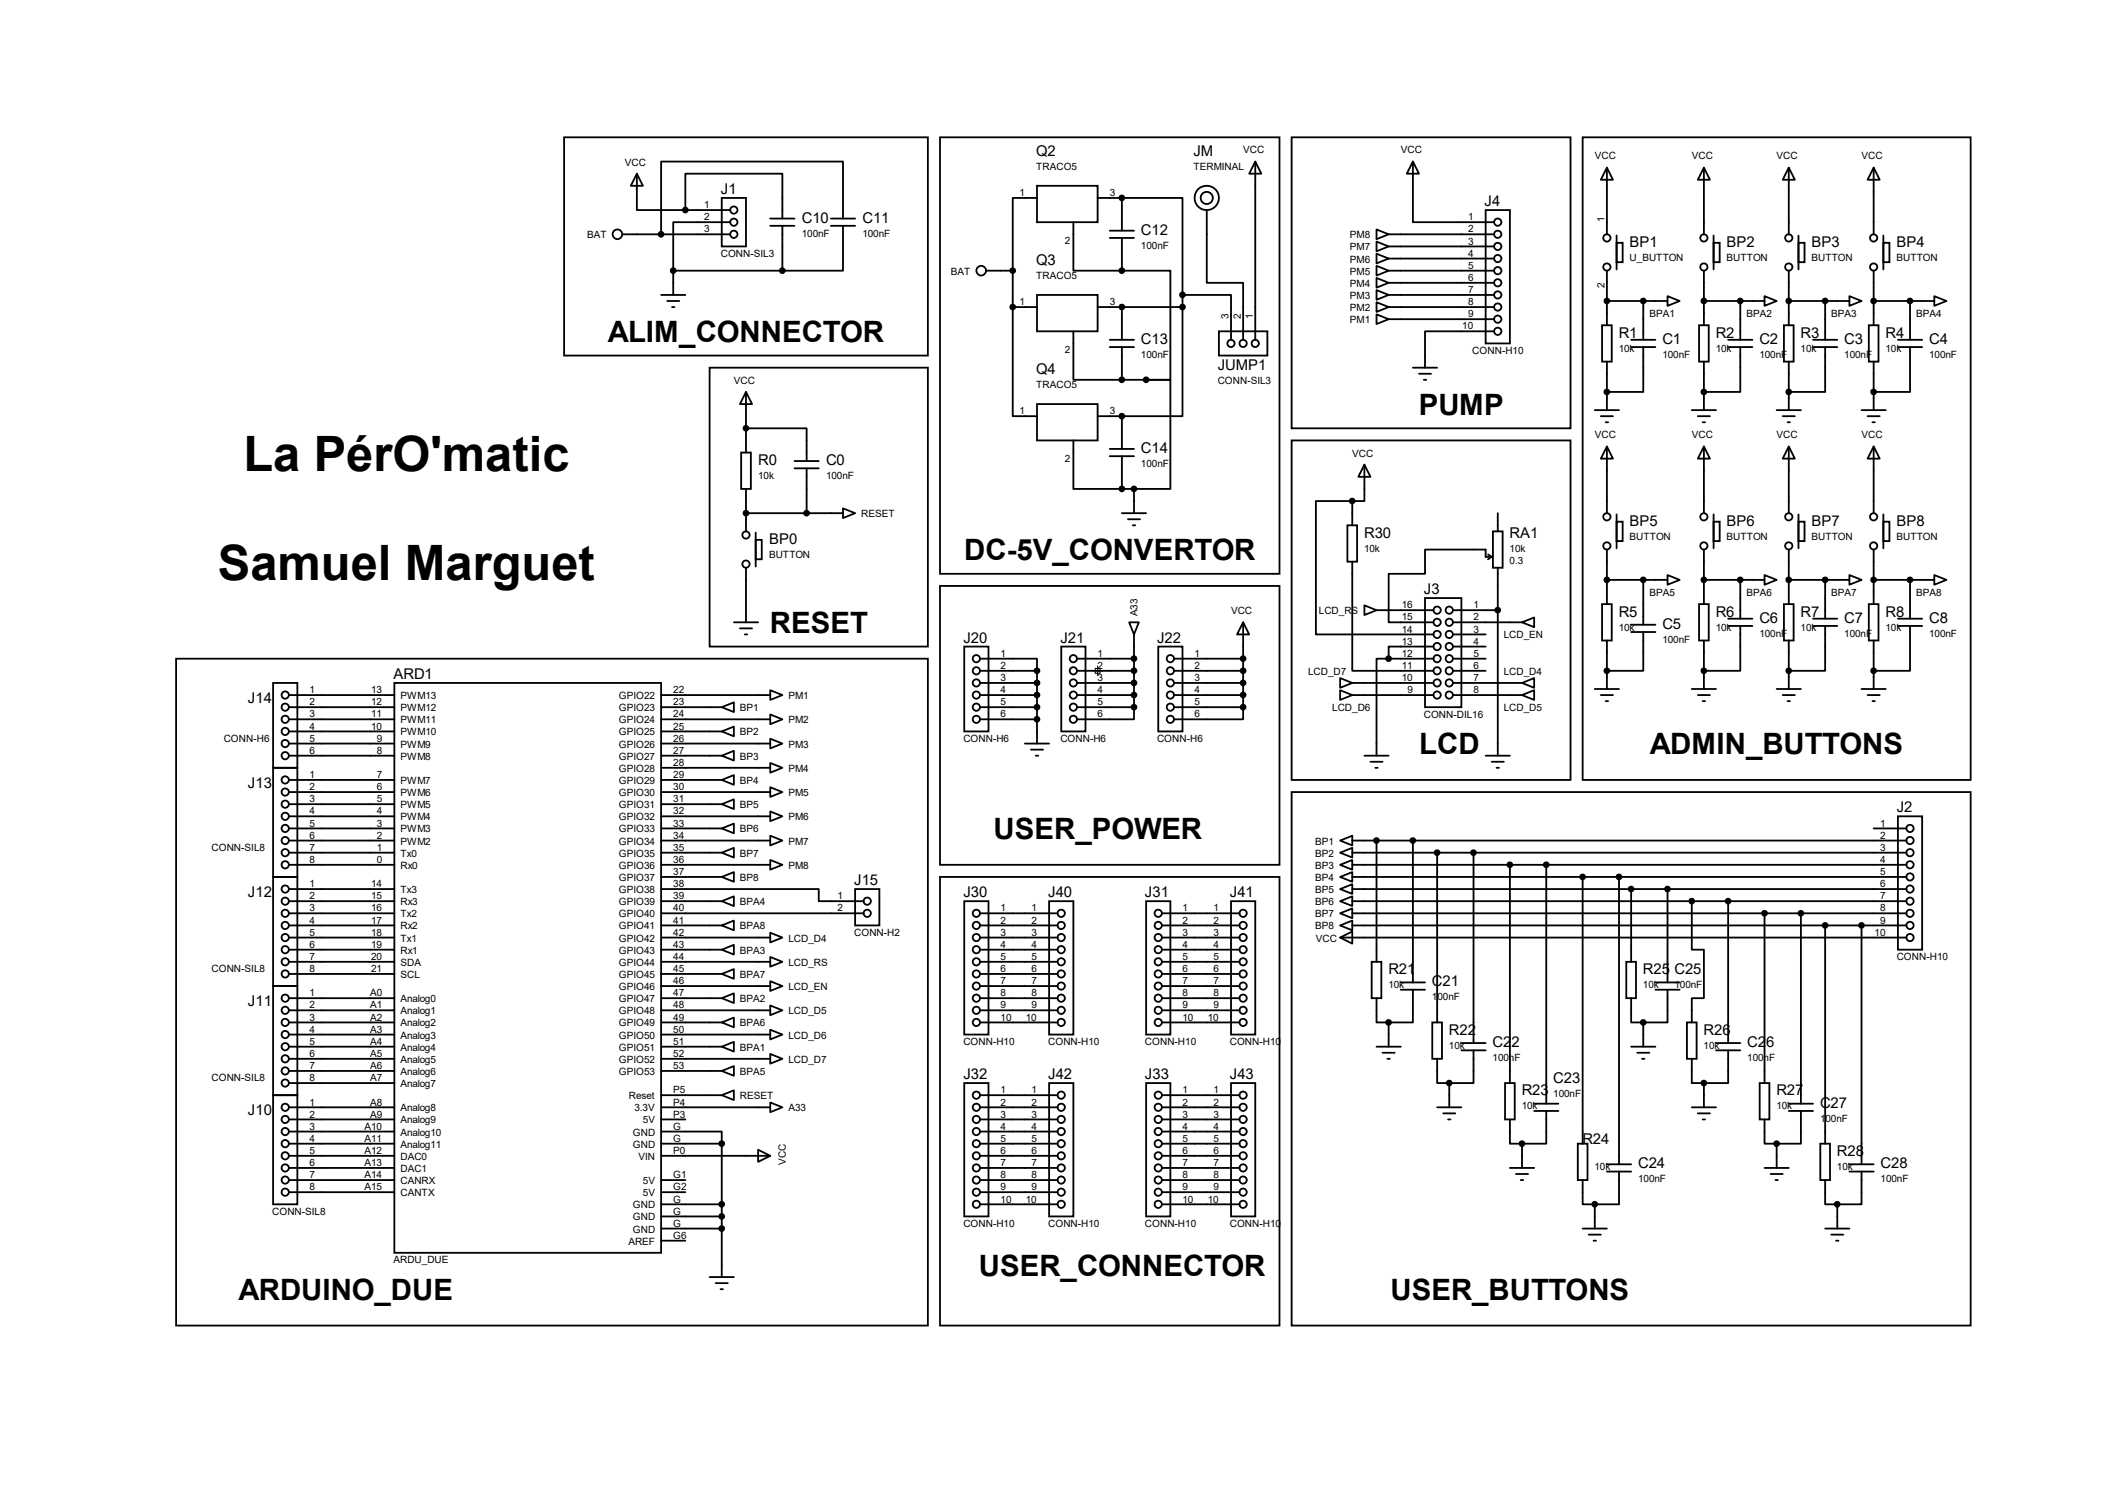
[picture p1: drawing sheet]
<svg xmlns="http://www.w3.org/2000/svg" width="297mm" height="210mm" viewBox="0 0 297 210" stroke-linecap="round" stroke-linejoin="round" font-family="sans-serif">
<defs><g id="words">
<g font-size="6.8">
<text x="34" y="65.7">La PérO'matic</text>
<text x="30.4" y="81">Samuel Marguet</text>
</g>
<g font-size="4.1">
<text x="84.9" y="47.8">ALIM_CONNECTOR</text>
<text x="198.2" y="58">PUMP</text>
<text x="134.7" y="78.3">DC-5V_CONVERTOR</text>
<text x="107.5" y="88.4">RESET</text>
<text x="198.2" y="105.4">LCD</text>
<text x="230.4" y="105.4">ADMIN_BUTTONS</text>
<text x="138.8" y="117.2">USER_POWER</text>
<text x="136.7" y="178.2">USER_CONNECTOR</text>
<text x="33.3" y="181.6">ARDUINO_DUE</text>
<text x="194.2" y="181.6">USER_BUTTONS</text>
</g>
<g font-size="2.1">
<text x="144.7" y="21.8">Q2</text>
<text x="166.7" y="21.8">JM</text>
<text x="100.7" y="27.1">J1</text>
<text x="207.3" y="28.8">J4</text>
<text x="112" y="31.1">C10</text>
<text x="120.4" y="31.1">C11</text>
<text x="159.3" y="32.8">C12</text>
<text x="227.6" y="34.5">BP1</text>
<text x="241.1" y="34.5">BP2</text>
<text x="253" y="34.5">BP3</text>
<text x="264.8" y="34.5">BP4</text>
<text x="144.7" y="37">Q3</text>
<text x="226.1" y="47.2">R1</text>
<text x="239.6" y="47.2">R2</text>
<text x="251.5" y="47.2">R3</text>
<text x="263.3" y="47.2">R4</text>
<text x="144.7" y="52.3">Q4</text>
<text x="159.3" y="48">C13</text>
<text x="170" y="51.7">JUMP1</text>
<text x="232.2" y="48">C1</text>
<text x="245.7" y="48">C2</text>
<text x="257.6" y="48">C3</text>
<text x="269.4" y="48">C4</text>
<text x="105.9" y="65">R0</text>
<text x="115.4" y="65">C0</text>
<text x="159.3" y="63.3">C14</text>
<text x="107.4" y="76">BP0</text>
<text x="190.5" y="75.1">R30</text>
<text x="210.8" y="75.1">RA1</text>
<text x="227.6" y="73.4">BP5</text>
<text x="241.1" y="73.4">BP6</text>
<text x="253" y="73.4">BP7</text>
<text x="264.8" y="73.4">BP8</text>
<text x="198.8" y="83">J3</text>
<text x="134.5" y="89.7">J20</text>
<text x="148.1" y="89.7">J21</text>
<text x="161.6" y="89.7">J22</text>
<text x="226.1" y="86.1">R5</text>
<text x="232.2" y="87.8">C5</text>
<text x="239.6" y="86.1">R6</text>
<text x="245.7" y="87">C6</text>
<text x="251.5" y="86.1">R7</text>
<text x="257.6" y="87">C7</text>
<text x="263.3" y="86.1">R8</text>
<text x="269.4" y="87">C8</text>
<text x="54.9" y="94.8">ARD1</text>
<text x="34.6" y="98.2">J14</text>
<text x="34.6" y="110">J13</text>
<text x="264.9" y="113.4">J2</text>
<text x="34.6" y="125.3">J12</text>
<text x="119.3" y="123.6">J15</text>
<text x="134.5" y="125.3">J30</text>
<text x="146.4" y="125.3">J40</text>
<text x="159.9" y="125.3">J31</text>
<text x="171.7" y="125.3">J41</text>
<text x="193.9" y="136.1">R21</text>
<text x="200" y="137.8">C21</text>
<text x="229.4" y="136.1">R25 C25</text>
<text x="34.6" y="140.5">J11</text>
<text x="202.4" y="144.5">R22</text>
<text x="208.4" y="146.2">C22</text>
<text x="237.9" y="144.5">R26</text>
<text x="244" y="146.2">C26</text>
<text x="34.6" y="155.7">J10</text>
<text x="134.5" y="150.7">J32</text>
<text x="146.4" y="150.7">J42</text>
<text x="159.9" y="150.7">J33</text>
<text x="171.7" y="150.7">J43</text>
<text x="212.5" y="153">R23</text>
<text x="216.9" y="151.3">C23</text>
<text x="248.1" y="153">R27</text>
<text x="254.2" y="154.7">C27</text>
<text x="221" y="159.8">R24</text>
<text x="256.5" y="161.5">R28</text>
<text x="228.8" y="163.2">C24</text>
<text x="262.6" y="163.2">C28</text>
</g>
<g font-size="1.4">
<text x="87.2" y="23.1">VCC</text>
<text x="144.7" y="23.7">TRACO5</text>
<text x="166.7" y="23.7">TERMINAL</text>
<text x="173.6" y="21.4">VCC</text>
<text x="195.6" y="21.4">VCC</text>
<text x="222.7" y="22.3">VCC</text>
<text x="236.3" y="22.3">VCC</text>
<text x="248.1" y="22.3">VCC</text>
<text x="260" y="22.3">VCC</text>
<text x="98.3" y="29.1">1</text>
<text x="142.4" y="27.4">1</text>
<text x="155" y="27.4">3</text>
<text x="82" y="33.3">BAT</text>
<text x="98.3" y="30.8">2</text>
<text x="98.3" y="32.5">3</text>
<text x="100.7" y="35.9">CONN-SIL3</text>
<text x="112" y="33.1">100nF</text>
<text x="120.4" y="33.1">100nF</text>
<text x="148.7" y="34">2</text>
<text x="159.3" y="34.8">100nF</text>
<text x="188.5" y="33.3">PM8</text>
<text x="188.5" y="35">PM7</text>
<text x="205" y="30.8">1</text>
<text x="205" y="32.5">2</text>
<text x="205" y="34.2">3</text>
<text x="205" y="35.9">4</text>
<text x="224.1" y="31" transform="rotate(-90 224.1 31)">1</text>
<text x="132.8" y="38.4">BAT</text>
<text x="144.7" y="39">TRACO5</text>
<text x="188.5" y="36.7">PM6</text>
<text x="188.5" y="38.4">PM5</text>
<text x="188.5" y="40">PM4</text>
<text x="188.5" y="41.7">PM3</text>
<text x="205" y="37.5">5</text>
<text x="205" y="39.2">6</text>
<text x="205" y="40.9">7</text>
<text x="224.1" y="40.3" transform="rotate(-90 224.1 40.3)">2</text>
<text x="227.6" y="36.4">U_BUTTON</text>
<text x="241.1" y="36.4">BUTTON</text>
<text x="253" y="36.4">BUTTON</text>
<text x="264.8" y="36.4">BUTTON</text>
<text x="142.4" y="42.6">1</text>
<text x="155" y="42.6">3</text>
<text x="171.6" y="44.6" transform="rotate(-90 171.6 44.6)">3</text>
<text x="173.3" y="44.6" transform="rotate(-90 173.3 44.6)">2</text>
<text x="175" y="44.6" transform="rotate(-90 175 44.6)">1</text>
<text x="188.5" y="43.4">PM2</text>
<text x="188.5" y="45.1">PM1</text>
<text x="204.2" y="46">10</text>
<text x="205" y="42.6">8</text>
<text x="205" y="44.3">9</text>
<text x="230.3" y="44.3">BPA1</text>
<text x="243.9" y="44.3">BPA2</text>
<text x="255.7" y="44.3">BPA3</text>
<text x="267.6" y="44.3">BPA4</text>
<text x="102.5" y="53.6">VCC</text>
<text x="148.7" y="49.3">2</text>
<text x="159.3" y="50">100nF</text>
<text x="170" y="53.7">CONN-SIL3</text>
<text x="205.6" y="49.4">CONN-H10</text>
<text x="226.1" y="49.1">10k</text>
<text x="232.2" y="50">100nF</text>
<text x="239.6" y="49.1">10k</text>
<text x="245.7" y="50">100nF</text>
<text x="251.5" y="49.1">10k</text>
<text x="257.6" y="50">100nF</text>
<text x="263.3" y="49.1">10k</text>
<text x="269.4" y="50">100nF</text>
<text x="142.4" y="57.9">1</text>
<text x="144.7" y="54.2">TRACO5</text>
<text x="155" y="57.9">3</text>
<text x="148.7" y="64.5">2</text>
<text x="159.3" y="65.2">100nF</text>
<text x="188.8" y="63.8">VCC</text>
<text x="222.7" y="61.2">VCC</text>
<text x="236.3" y="61.2">VCC</text>
<text x="248.1" y="61.2">VCC</text>
<text x="260" y="61.2">VCC</text>
<text x="105.9" y="66.9">10k</text>
<text x="115.4" y="66.9">100nF</text>
<text x="107.4" y="77.9">BUTTON</text>
<text x="120.3" y="72.2">RESET</text>
<text x="190.5" y="77.1">10k</text>
<text x="210.8" y="77.1">10k</text>
<text x="227.6" y="75.4">BUTTON</text>
<text x="241.1" y="75.4">BUTTON</text>
<text x="253" y="75.4">BUTTON</text>
<text x="264.8" y="75.4">BUTTON</text>
<text x="210.8" y="78.8">0.3</text>
<text x="230.3" y="83.2">BPA5</text>
<text x="243.9" y="83.2">BPA6</text>
<text x="255.7" y="83.2">BPA7</text>
<text x="267.6" y="83.2">BPA8</text>
<text x="158.8" y="86.1" transform="rotate(-90 158.8 86.1)">A33</text>
<text x="171.9" y="85.8">VCC</text>
<text x="184.2" y="85.8">LCD_RS</text>
<text x="195.7" y="85">16</text>
<text x="195.7" y="86.7">15</text>
<text x="195.7" y="88.3">14</text>
<text x="205.8" y="85">1</text>
<text x="205.8" y="86.7">2</text>
<text x="205.8" y="88.3">3</text>
<text x="210" y="89.2">LCD_EN</text>
<text x="226.1" y="88.1">10k</text>
<text x="232.2" y="89.8">100nF</text>
<text x="239.6" y="88.1">10k</text>
<text x="245.7" y="88.9">100nF</text>
<text x="251.5" y="88.1">10k</text>
<text x="257.6" y="88.9">100nF</text>
<text x="263.3" y="88.1">10k</text>
<text x="269.4" y="88.9">100nF</text>
<text x="139.7" y="91.7">1</text>
<text x="139.7" y="93.4">2</text>
<text x="139.7" y="95.1">3</text>
<text x="153.3" y="91.7">1</text>
<text x="153.3" y="93.4">2</text>
<text x="153.3" y="95.1">3</text>
<text x="166.8" y="91.7">1</text>
<text x="166.8" y="93.4">2</text>
<text x="166.8" y="95.1">3</text>
<text x="182.7" y="94.2">LCD_D7</text>
<text x="195.7" y="90">13</text>
<text x="195.7" y="91.7">12</text>
<text x="195.7" y="93.4">11</text>
<text x="195.7" y="95.1">10</text>
<text x="205.8" y="90">4</text>
<text x="205.8" y="91.7">5</text>
<text x="205.8" y="93.4">6</text>
<text x="205.8" y="95.1">7</text>
<text x="210" y="94.2">LCD_D4</text>
<text x="43.2" y="96.8">1</text>
<text x="43.2" y="98.5">2</text>
<text x="43.2" y="100.2">3</text>
<text x="43.2" y="101.9">4</text>
<text x="51.8" y="101.9">10</text>
<text x="51.8" y="100.2">11</text>
<text x="51.8" y="98.5">12</text>
<text x="51.8" y="96.8">13</text>
<text x="55.9" y="101">PWM11</text>
<text x="55.9" y="99.3">PWM12</text>
<text x="55.9" y="97.6">PWM13</text>
<text x="86.4" y="97.6">GPIO22</text>
<text x="86.4" y="99.3">GPIO23</text>
<text x="86.4" y="101">GPIO24</text>
<text x="94" y="96.8">22</text>
<text x="94" y="98.5">23</text>
<text x="94" y="100.2">24</text>
<text x="94" y="101.9">25</text>
<text x="103.3" y="99.3">BP1</text>
<text x="110.1" y="97.6">PM1</text>
<text x="110.1" y="101">PM2</text>
<text x="139.7" y="96.8">4</text>
<text x="139.7" y="98.5">5</text>
<text x="139.7" y="100.2">6</text>
<text x="153.3" y="96.8">4</text>
<text x="153.3" y="98.5">5</text>
<text x="153.3" y="100.2">6</text>
<text x="166.8" y="96.8">4</text>
<text x="166.8" y="98.5">5</text>
<text x="166.8" y="100.2">6</text>
<text x="186.1" y="99.3">LCD_D6</text>
<text x="196.6" y="96.8">9</text>
<text x="198.8" y="100.2">CONN-DIL16</text>
<text x="205.8" y="96.8">8</text>
<text x="210" y="99.3">LCD_D5</text>
<text x="31.2" y="103.6">CONN-H6</text>
<text x="43.2" y="103.6">5</text>
<text x="43.2" y="105.3">6</text>
<text x="52.6" y="105.3">8</text>
<text x="52.6" y="103.6">9</text>
<text x="55.9" y="106.1">PWM8</text>
<text x="55.9" y="104.4">PWM9</text>
<text x="55.9" y="102.7">PWM10</text>
<text x="86.4" y="102.7">GPIO25</text>
<text x="86.4" y="104.4">GPIO26</text>
<text x="86.4" y="106.1">GPIO27</text>
<text x="86.4" y="107.8">GPIO28</text>
<text x="94" y="103.6">26</text>
<text x="94" y="105.3">27</text>
<text x="94" y="107">28</text>
<text x="103.3" y="102.7">BP2</text>
<text x="103.3" y="106.1">BP3</text>
<text x="110.1" y="104.4">PM3</text>
<text x="110.1" y="107.8">PM4</text>
<text x="134.5" y="103.6">CONN-H6</text>
<text x="148.1" y="103.6">CONN-H6</text>
<text x="161.6" y="103.6">CONN-H6</text>
<text x="43.2" y="108.7">1</text>
<text x="43.2" y="110.4">2</text>
<text x="43.2" y="112.1">3</text>
<text x="43.2" y="113.7">4</text>
<text x="52.6" y="113.7">4</text>
<text x="52.6" y="112.1">5</text>
<text x="52.6" y="110.4">6</text>
<text x="52.6" y="108.7">7</text>
<text x="55.9" y="112.9">PWM5</text>
<text x="55.9" y="111.2">PWM6</text>
<text x="55.9" y="109.5">PWM7</text>
<text x="86.4" y="109.5">GPIO29</text>
<text x="86.4" y="111.2">GPIO30</text>
<text x="86.4" y="112.9">GPIO31</text>
<text x="94" y="108.7">29</text>
<text x="94" y="110.4">30</text>
<text x="94" y="112.1">31</text>
<text x="94" y="113.7">32</text>
<text x="103.3" y="109.5">BP4</text>
<text x="103.3" y="112.9">BP5</text>
<text x="110.1" y="111.2">PM5</text>
<text x="29.5" y="118.8">CONN-SIL8</text>
<text x="43.2" y="115.4">5</text>
<text x="43.2" y="117.1">6</text>
<text x="43.2" y="118.8">7</text>
<text x="52.6" y="118.8">1</text>
<text x="52.6" y="117.1">2</text>
<text x="52.6" y="115.4">3</text>
<text x="55.9" y="119.6">Tx0</text>
<text x="55.9" y="117.9">PWM2</text>
<text x="55.9" y="116.2">PWM3</text>
<text x="55.9" y="114.6">PWM4</text>
<text x="86.4" y="114.6">GPIO32</text>
<text x="86.4" y="116.2">GPIO33</text>
<text x="86.4" y="117.9">GPIO34</text>
<text x="86.4" y="119.6">GPIO35</text>
<text x="94" y="115.4">33</text>
<text x="94" y="117.1">34</text>
<text x="94" y="118.8">35</text>
<text x="103.3" y="116.2">BP6</text>
<text x="103.3" y="119.6">BP7</text>
<text x="110.1" y="114.6">PM6</text>
<text x="110.1" y="117.9">PM7</text>
<text x="183.7" y="117.9">BP1</text>
<text x="183.7" y="119.6">BP2</text>
<text x="262.6" y="115.4">1</text>
<text x="262.6" y="117.1">2</text>
<text x="262.6" y="118.8">3</text>
<text x="43.2" y="120.5">8</text>
<text x="43.2" y="123.9">1</text>
<text x="43.2" y="125.6">2</text>
<text x="51.8" y="125.6">15</text>
<text x="51.8" y="123.9">14</text>
<text x="52.6" y="120.5">0</text>
<text x="55.9" y="121.3">Rx0</text>
<text x="55.9" y="124.7">Tx3</text>
<text x="86.4" y="124.7">GPIO38</text>
<text x="86.4" y="121.3">GPIO36</text>
<text x="86.4" y="123">GPIO37</text>
<text x="94" y="123.9">38</text>
<text x="94" y="120.5">36</text>
<text x="94" y="125.6">39</text>
<text x="94" y="122.2">37</text>
<text x="103.3" y="123">BP8</text>
<text x="110.1" y="121.3">PM8</text>
<text x="117" y="125.6">1</text>
<text x="183.7" y="121.3">BP3</text>
<text x="183.7" y="123">BP4</text>
<text x="183.7" y="124.7">BP5</text>
<text x="262.6" y="120.5">4</text>
<text x="262.6" y="122.2">5</text>
<text x="262.6" y="123.9">6</text>
<text x="262.6" y="125.6">7</text>
<text x="43.2" y="127.3">3</text>
<text x="43.2" y="129">4</text>
<text x="43.2" y="130.7">5</text>
<text x="51.8" y="130.7">18</text>
<text x="51.8" y="129">17</text>
<text x="51.8" y="127.3">16</text>
<text x="55.9" y="131.5">Tx1</text>
<text x="55.9" y="129.8">Rx2</text>
<text x="55.9" y="128.1">Tx2</text>
<text x="55.9" y="126.4">Rx3</text>
<text x="86.4" y="126.4">GPIO39</text>
<text x="86.4" y="128.1">GPIO40</text>
<text x="86.4" y="129.8">GPIO41</text>
<text x="86.4" y="131.5">GPIO42</text>
<text x="94" y="127.3">40</text>
<text x="94" y="129">41</text>
<text x="94" y="130.7">42</text>
<text x="103.3" y="126.4">BPA4</text>
<text x="103.3" y="129.8">BPA8</text>
<text x="110.1" y="131.5">LCD_D4</text>
<text x="117" y="127.3">2</text>
<text x="119.3" y="130.7">CONN-H2</text>
<text x="139.7" y="127.3">1</text>
<text x="139.7" y="129">2</text>
<text x="139.7" y="130.7">3</text>
<text x="144.1" y="127.3">1</text>
<text x="144.1" y="129">2</text>
<text x="144.1" y="130.7">3</text>
<text x="165.1" y="127.3">1</text>
<text x="165.1" y="129">2</text>
<text x="165.1" y="130.7">3</text>
<text x="169.5" y="127.3">1</text>
<text x="169.5" y="129">2</text>
<text x="169.5" y="130.7">3</text>
<text x="183.7" y="126.4">BP6</text>
<text x="183.7" y="128.1">BP7</text>
<text x="183.7" y="129.8">BP8</text>
<text x="183.8" y="131.5">VCC</text>
<text x="261.8" y="130.7">10</text>
<text x="262.6" y="127.3">8</text>
<text x="262.6" y="129">9</text>
<text x="29.5" y="135.8">CONN-SIL8</text>
<text x="43.2" y="132.4">6</text>
<text x="43.2" y="134.1">7</text>
<text x="43.2" y="135.8">8</text>
<text x="51.8" y="132.4">19</text>
<text x="51.8" y="134.1">20</text>
<text x="51.8" y="135.8">21</text>
<text x="55.9" y="133.2">Rx1</text>
<text x="55.9" y="134.9">SDA</text>
<text x="55.9" y="136.6">SCL</text>
<text x="86.4" y="133.2">GPIO43</text>
<text x="86.4" y="134.9">GPIO44</text>
<text x="86.4" y="136.6">GPIO45</text>
<text x="94" y="132.4">43</text>
<text x="94" y="134.1">44</text>
<text x="94" y="135.8">45</text>
<text x="94" y="137.5">46</text>
<text x="103.3" y="133.2">BPA3</text>
<text x="103.3" y="136.6">BPA7</text>
<text x="110.1" y="134.9">LCD_RS</text>
<text x="139.7" y="132.4">4</text>
<text x="139.7" y="134.1">5</text>
<text x="139.7" y="135.8">6</text>
<text x="139.7" y="137.5">7</text>
<text x="144.1" y="132.4">4</text>
<text x="144.1" y="134.1">5</text>
<text x="144.1" y="135.8">6</text>
<text x="144.1" y="137.5">7</text>
<text x="165.1" y="132.4">4</text>
<text x="165.1" y="134.1">5</text>
<text x="165.1" y="135.8">6</text>
<text x="165.1" y="137.5">7</text>
<text x="169.5" y="132.4">4</text>
<text x="169.5" y="134.1">5</text>
<text x="169.5" y="135.8">6</text>
<text x="169.5" y="137.5">7</text>
<text x="264.9" y="134.1">CONN-H10</text>
<text x="43.2" y="139.1">1</text>
<text x="43.2" y="140.8">2</text>
<text x="43.2" y="142.5">3</text>
<text x="51.7" y="139.1">A0</text>
<text x="51.7" y="140.8">A1</text>
<text x="51.7" y="142.5">A2</text>
<text x="55.9" y="140">Analog0</text>
<text x="55.9" y="141.6">Analog1</text>
<text x="55.9" y="143.3">Analog2</text>
<text x="86.4" y="138.3">GPIO46</text>
<text x="86.4" y="140">GPIO47</text>
<text x="86.4" y="141.6">GPIO48</text>
<text x="86.4" y="143.3">GPIO49</text>
<text x="94" y="139.1">47</text>
<text x="94" y="140.8">48</text>
<text x="94" y="142.5">49</text>
<text x="103.3" y="140">BPA2</text>
<text x="103.3" y="143.3">BPA6</text>
<text x="110.1" y="141.6">LCD_D5</text>
<text x="110.1" y="138.3">LCD_EN</text>
<text x="139.7" y="139.1">8</text>
<text x="139.7" y="140.8">9</text>
<text x="139.7" y="142.5">10</text>
<text x="143.3" y="142.5">10</text>
<text x="144.1" y="139.1">8</text>
<text x="144.1" y="140.8">9</text>
<text x="165.1" y="139.1">8</text>
<text x="165.1" y="140.8">9</text>
<text x="165.1" y="142.5">10</text>
<text x="168.7" y="142.5">10</text>
<text x="169.5" y="139.1">8</text>
<text x="169.5" y="140.8">9</text>
<text x="193.9" y="138">10k</text>
<text x="200" y="139.7">100nF</text>
<text x="229.4" y="138">10k</text>
<text x="233.8" y="138">100nF</text>
<text x="43.2" y="144.2">4</text>
<text x="43.2" y="145.9">5</text>
<text x="43.2" y="147.6">6</text>
<text x="43.2" y="149.3">7</text>
<text x="51.7" y="144.2">A3</text>
<text x="51.7" y="145.9">A4</text>
<text x="51.7" y="147.6">A5</text>
<text x="51.7" y="149.3">A6</text>
<text x="55.9" y="145">Analog3</text>
<text x="55.9" y="146.7">Analog4</text>
<text x="55.9" y="148.4">Analog5</text>
<text x="86.4" y="145">GPIO50</text>
<text x="86.4" y="146.7">GPIO51</text>
<text x="86.4" y="148.4">GPIO52</text>
<text x="94" y="144.2">50</text>
<text x="94" y="145.9">51</text>
<text x="94" y="149.3">53</text>
<text x="94" y="147.6">52</text>
<text x="103.3" y="146.7">BPA1</text>
<text x="110.1" y="148.4">LCD_D7</text>
<text x="110.1" y="145">LCD_D6</text>
<text x="134.5" y="145.9">CONN-H10</text>
<text x="146.4" y="145.9">CONN-H10</text>
<text x="159.9" y="145.9">CONN-H10</text>
<text x="171.7" y="145.9">CONN-H10</text>
<text x="202.4" y="146.5">10k</text>
<text x="208.4" y="148.2">100nF</text>
<text x="237.9" y="146.5">10k</text>
<text x="244" y="148.2">100nF</text>
<text x="29.5" y="151">CONN-SIL8</text>
<text x="43.2" y="151">8</text>
<text x="43.2" y="154.4">1</text>
<text x="51.7" y="151">A7</text>
<text x="51.7" y="154.4">A8</text>
<text x="55.9" y="150.1">Analog6</text>
<text x="55.9" y="151.8">Analog7</text>
<text x="55.9" y="155.2">Analog8</text>
<text x="86.4" y="150.1">GPIO53</text>
<text x="87.8" y="153.5">Reset</text>
<text x="88.6" y="155.2">3.3V</text>
<text x="94" y="152.7">P5</text>
<text x="94" y="154.4">P4</text>
<text x="103.3" y="150.1">BPA5</text>
<text x="103.3" y="153.5">RESET</text>
<text x="110.1" y="155.2">A33</text>
<text x="139.7" y="152.7">1</text>
<text x="139.7" y="154.4">2</text>
<text x="144.1" y="152.7">1</text>
<text x="144.1" y="154.4">2</text>
<text x="165.1" y="152.7">1</text>
<text x="165.1" y="154.4">2</text>
<text x="169.5" y="152.7">1</text>
<text x="169.5" y="154.4">2</text>
<text x="212.5" y="154.9">10k</text>
<text x="216.9" y="153.2">100nF</text>
<text x="248.1" y="154.9">10k</text>
<text x="43.2" y="156.1">2</text>
<text x="43.2" y="157.8">3</text>
<text x="43.2" y="159.5">4</text>
<text x="43.2" y="161.2">5</text>
<text x="50.9" y="157.8">A10</text>
<text x="50.9" y="159.5">A11</text>
<text x="50.9" y="161.2">A12</text>
<text x="51.7" y="156.1">A9</text>
<text x="55.9" y="156.9">Analog9</text>
<text x="55.9" y="158.6">Analog10</text>
<text x="55.9" y="160.3">Analog11</text>
<text x="55.9" y="162">DAC0</text>
<text x="88.4" y="160.3">GND</text>
<text x="88.4" y="158.6">GND</text>
<text x="89.2" y="162">VIN</text>
<text x="89.8" y="156.9">5V</text>
<text x="94" y="161.2">P0</text>
<text x="94" y="159.5">G</text>
<text x="94" y="157.8">G</text>
<text x="94" y="156.1">P3</text>
<text x="139.7" y="156.1">3</text>
<text x="139.7" y="157.8">4</text>
<text x="139.7" y="159.5">5</text>
<text x="139.7" y="161.2">6</text>
<text x="144.1" y="156.1">3</text>
<text x="144.1" y="157.8">4</text>
<text x="144.1" y="159.5">5</text>
<text x="144.1" y="161.2">6</text>
<text x="165.1" y="156.1">3</text>
<text x="165.1" y="157.8">4</text>
<text x="165.1" y="159.5">5</text>
<text x="165.1" y="161.2">6</text>
<text x="169.5" y="156.1">3</text>
<text x="169.5" y="157.8">4</text>
<text x="169.5" y="159.5">5</text>
<text x="169.5" y="161.2">6</text>
<text x="254.2" y="156.6">100nF</text>
<text x="43.2" y="162.9">6</text>
<text x="43.2" y="164.5">7</text>
<text x="43.2" y="166.2">8</text>
<text x="50.9" y="162.9">A13</text>
<text x="50.9" y="164.5">A14</text>
<text x="50.9" y="166.2">A15</text>
<text x="55.9" y="163.7">DAC1</text>
<text x="55.9" y="165.4">CANRX</text>
<text x="55.9" y="167">CANTX</text>
<text x="89.8" y="165.4">5V</text>
<text x="89.8" y="167">5V</text>
<text x="94" y="164.5">G1</text>
<text x="94" y="166.2">G2</text>
<text x="94" y="167.9">G</text>
<text x="109.7" y="162.7" transform="rotate(-90 109.7 162.7)">VCC</text>
<text x="139.7" y="162.9">7</text>
<text x="139.7" y="164.5">8</text>
<text x="139.7" y="166.2">9</text>
<text x="139.7" y="167.9">10</text>
<text x="143.3" y="167.9">10</text>
<text x="144.1" y="162.9">7</text>
<text x="144.1" y="164.5">8</text>
<text x="144.1" y="166.2">9</text>
<text x="165.1" y="162.9">7</text>
<text x="165.1" y="164.5">8</text>
<text x="165.1" y="166.2">9</text>
<text x="165.1" y="167.9">10</text>
<text x="168.7" y="167.9">10</text>
<text x="169.5" y="162.9">7</text>
<text x="169.5" y="164.5">8</text>
<text x="169.5" y="166.2">9</text>
<text x="222.7" y="163.4">10k</text>
<text x="228.8" y="165.1">100nF</text>
<text x="256.5" y="163.4">10k</text>
<text x="262.6" y="165.1">100nF</text>
<text x="38" y="169.6">CONN-SIL8</text>
<text x="87.8" y="173.8">AREF</text>
<text x="88.4" y="168.7">GND</text>
<text x="88.4" y="170.4">GND</text>
<text x="88.4" y="172.1">GND</text>
<text x="94" y="173">G6</text>
<text x="94" y="169.6">G</text>
<text x="94" y="171.3">G</text>
<text x="134.5" y="171.3">CONN-H10</text>
<text x="146.4" y="171.3">CONN-H10</text>
<text x="159.9" y="171.3">CONN-H10</text>
<text x="171.7" y="171.3">CONN-H10</text>
<text x="54.9" y="176.4">ARDU_DUE</text>
</g>
</g></defs>
<g fill="none" stroke="#000" stroke-width=".25">
<path d="M78.8 19.2h50.8v30.5h-50.8zM131.3 19.2h47.4v60.9h-47.4zM180.4 19.2h38.9v40.6h-38.9zM221 19.2h54.2v89.7h-54.2zM86.9 32.7h15.1M88.9 24.3l.9 1.7h-1.7zM88.9 24.3v5h6.8M94 37.8h15.3M94 37.8v3.4M95.7 29.3v-5h13.6v6.2M95.7 29.3h6.3M100.8 27.6h3.4v6.8h-3.4z"/>
<path d="M102 31h-8v6.8M107.6 31.5h3.4M107.6 30.5h3.4M109.3 31.5v6.3M116 31.5h3.4M116 30.5h3.4M117.7 31.5v6.3h-8.4M117.7 30.5v-7.9h-25.4v10.1M137.7 37.8h3.7M141.4 37.8v5.1M144.8 26h8.5v5h-8.5zM144.8 27.6h-3.4v10.2"/>
<path d="M149.9 31v6.8h6.8M153.3 27.6h3.4M155 33.2h3.4M155 32.2h3.4M156.7 37.8h6.7v15.2h-3.3M156.7 27.6h8.4v13.6M156.7 27.6v4.6M156.7 33.2v4.6M168.5 29.3v10.2h5.1v8M175.3 22.6l.8 1.7h-1.6zM175.3 22.6v24.9M192.2 32l1.7 .7-1.7 .7z"/>
<path d="M192.2 33.7l1.7 .7-1.7 .7zM192.2 35.4l1.7 .7-1.7 .7zM192.2 37.1l1.7 .7-1.7 .7zM192.2 38.8l1.7 .7-1.7 .7zM193.9 32.7h14.8M193.9 34.4h14.8M193.9 36.1h14.8M193.9 37.8h14.8M193.9 39.5h14.8M197.3 22.6l.9 1.7h-1.7zM197.3 22.6v8.4h11.4M207.5 29.3h3.4v18.7h-3.4z"/>
<path d="M224.4 23.4l.9 1.7h-1.7zM224.4 23.4v9.3M224.4 37.8v7.6M225.8 33.9h.8v2.7h-.8zM225.8 32.9v4.7M238 23.4l.8 1.7h-1.7zM238 23.4v9.3M238 37.8v7.6M239.3 33.9h.9v2.7h-.9zM239.3 32.9v4.7M249.8 23.4l.9 1.7h-1.7zM249.8 23.4v9.3"/>
<path d="M249.8 37.8v7.6M251.2 33.9h.8v2.7h-.8zM251.2 32.9v4.7M261.7 23.4l.8 1.7h-1.7zM261.7 23.4v9.3M261.7 37.8v7.6M263 33.9h.9v2.7h-.9zM263 32.9v4.7M92.3 41.2h3.4M93.2 42h1.7M93.8 42.9h.4M99.1 51.4h30.5v38.9h-30.5z"/>
<path d="M104.2 54.7l.8 1.7h-1.7zM104.2 59.8h8.4v4.6M104.2 54.7v8.5M141.4 42.9v15.2h3.4M141.4 42.9h3.4M144.8 41.2h8.5v5.1h-8.5zM144.8 56.4h8.5v5.1h-8.5zM149.9 46.3v6.7h6.8M153.3 42.9h11.8M153.3 58.1h3.4M155 48.5h3.4M155 47.5h3.4"/>
<path d="M156.7 42.9v4.6M156.7 48.5v4.5M156.7 58.1v4.6M156.7 53h3.4M160.1 53h3.3v15.3h-5M165.1 42.9v15.2h-8.4M165.1 41.2h6.8v6.3M165.1 41.2v1.7M170.2 46.3h6.8v3.4h-6.8zM192.2 40.5l1.7 .7-1.7 .7zM192.2 42.2l1.7 .7-1.7 .7zM192.2 43.9l1.7 .7-1.7 .7z"/>
<path d="M193.9 41.2h14.8M193.9 42.9h14.8M193.9 44.6h14.8M197.3 51.4h3.4M198.2 52.2h1.7M198.8 53h.4M208.7 46.3h-9.7v5.1M222.7 57.3h3.4M223.6 58.1h1.7M223.7 45.4h1.4v5.1h-1.4zM224.2 59h.4M224.4 50.5v6.8"/>
<path d="M224.4 42h8.5M227.8 48.5h3.4M227.8 47.5h3.4M229.5 48.5v6.2h-5.1M229.5 42v5.5M232.9 41.4l1.7 .6-1.7 .7zM236.3 57.3h3.3M237.1 58.1h1.7M237.3 45.4h1.3v5.1h-1.3zM237.8 59h.3M238 50.5v6.8M238 42h8.4"/>
<path d="M241.3 48.5h3.4M241.3 47.5h3.4M243 48.5v6.2h-5M243 42v5.5M246.4 41.4l1.7 .6-1.7 .7zM248.1 57.3h3.4M249 58.1h1.7M249.1 45.4h1.4v5.1h-1.4zM249.6 59h.4M249.8 50.5v6.8M249.8 42h8.5M253.2 48.5h3.4"/>
<path d="M253.2 47.5h3.4M254.9 48.5v6.2h-5.1M254.9 42v5.5M258.3 41.4l1.7 .6-1.7 .7zM260 57.3h3.4M260.8 58.1h1.7M261 45.4h1.3v5.1h-1.3zM261.5 59h.3M261.7 50.5v6.8M261.7 42h8.4M265 48.5h3.4M265 47.5h3.4"/>
<path d="M266.7 48.5v6.2h-5M266.7 42v5.5M270.1 41.4l1.7 .6-1.7 .7zM103.5 63.2h1.4v5.1h-1.4zM104.2 68.3v5.9M104.2 79.3v7.6M104.2 71.7h13.5M105.5 75.4h.9v2.7h-.9zM105.5 74.4v4.7M111 65.4h3.3M111 64.4h3.3M112.6 65.4v6.3"/>
<path d="M117.7 71l1.7 .7-1.7 .6zM149.9 61.5v6.8h6.8M155 63.7h3.4M155 62.7h3.4M156.7 63.7v4.6M156.7 68.3h1.7M156.7 71.7h3.4M157.5 72.5h1.7M158.2 73.4h.3M158.4 68.3v3.4M180.4 61.5h38.9v47.4h-38.9zM188.2 73.4h1.3v5h-1.3z"/>
<path d="M188.8 78.4v15.3h11.4M188.8 70h-5v18.6h16.4M188.8 70v3.4M190.5 64.9l.9 1.7h-1.7zM190.5 64.9v5.1h-1.7M207.8 77.4l.5 .4M208.3 77.8h-.8v-1h-8.5v3.3h-5.1v6.8h6.3M208.3 77.8l-.5 .3M208.5 74.2h1.3v5.1h-1.3zM209.2 71.7v2.5M209.2 79.3v26.2M224.4 62.4l.9 1.7h-1.7z"/>
<path d="M224.4 62.4v9.3M224.4 76.8v7.6M225.8 72.9h.8v2.7h-.8zM225.8 71.8v4.8M238 62.4l.8 1.7h-1.7zM238 62.4v9.3M238 76.8v7.6M239.3 72.9h.9v2.7h-.9zM239.3 71.8v4.8M249.8 62.4l.9 1.7h-1.7zM249.8 62.4v9.3M249.8 76.8v7.6"/>
<path d="M251.2 72.9h.8v2.7h-.8zM251.2 71.8v4.8M261.7 62.4l.8 1.7h-1.7zM261.7 62.4v9.3M261.7 76.8v7.6M263 72.9h.9v2.7h-.9zM263 71.8v4.8M24.6 92h105v93.1h-105zM38.1 95.4h3.4v11.8h-3.4zM40.3 98.8h14.8M40.3 97.1h14.8M55.1 95.4h37.2v79.6h-37.2z"/>
<path d="M92.3 98.8h8.5M92.3 97.1h15.3M100.8 98.8l1.7-.7v1.3zM102.5 86.9h3.4M103.3 87.8h1.7M104 88.6h.3M107.6 96.4l1.7 .7-1.7 .6zM107.6 99.8l1.7 .7-1.7 .6zM131.3 81.8h47.4v39h-47.4zM134.7 90.3h3.3v11.9h-3.3zM136.9 92h7.9v1.7M136.9 98.8h7.9"/>
<path d="M136.9 97.1h7.9M136.9 95.4h7.9M136.9 93.7h7.9M144.8 93.7v10.1M148.2 90.3h3.4v11.9h-3.4zM150.4 98.8h8M150.4 97.1h8M150.4 95.4h8M150.4 93.7h8M150.4 92h8M157.7 86.9h1.3l-.6 1.7zM158.4 98.8v1.7h-8"/>
<path d="M158.4 88.6v10.2M161.8 90.3h3.3v11.9h-3.3zM164 98.8h9.6M164 97.1h9.6M164 95.4h9.6M164 93.7h9.6M164 92h9.6M173.6 86.9l.9 1.7h-1.7zM173.6 98.8v1.7h-9.6M173.6 86.9v11.9M187.2 96.4l1.6 .7-1.6 .6zM187.2 94.7l1.6 .7-1.6 .7z"/>
<path d="M188.8 97.1h11.4M188.8 95.4h11.4M190.5 84.5l1.7 .7-1.7 .7zM192.2 85.2h8M193.9 92h-1.7v13.5M193.9 92h6.3M199 83.5h5.1v15.3h-5.1zM200.2 90.3h-6.3v1.7M202.9 97.1h9.7M202.9 95.4h9.7M202.9 93.7h4.6M202.9 92h4.6"/>
<path d="M202.9 85.2h6.3M202.9 86.9h9.7M202.9 88.6h4.6M202.9 90.3h4.6M212.6 86.9l1.6-.7v1.4zM212.6 95.4l1.6-.7v1.4zM212.6 97.1l1.6-.7v1.3zM222.7 96.2h3.4M223.6 97.1h1.7M223.7 84.4h1.4v5.1h-1.4zM224.2 97.9h.4M224.4 89.5v6.7"/>
<path d="M224.4 81h8.5M227.8 88.3h3.4M227.8 87.2h3.4M229.5 88.3v5.4h-5.1M229.5 81v6.2M232.9 80.3l1.7 .7-1.7 .7zM236.3 96.2h3.3M237.1 97.1h1.7M237.3 84.4h1.3v5.1h-1.3zM237.8 97.9h.3M238 89.5v6.7M238 81h8.4"/>
<path d="M241.3 87.4h3.4M241.3 86.4h3.4M243 87.4v6.3h-5M243 81v5.4M246.4 80.3l1.7 .7-1.7 .7zM248.1 96.2h3.4M249 97.1h1.7M249.1 84.4h1.4v5.1h-1.4zM249.6 97.9h.4M249.8 89.5v6.7M249.8 81h8.5M253.2 87.4h3.4"/>
<path d="M253.2 86.4h3.4M254.9 87.4v6.3h-5.1M254.9 81v5.4M258.3 80.3l1.7 .7-1.7 .7zM260 96.2h3.4M260.8 97.1h1.7M261 84.4h1.3v5.1h-1.3zM261.5 97.9h.3M261.7 89.5v6.7M261.7 81h8.4M265 87.4h3.4M265 86.4h3.4"/>
<path d="M266.7 87.4v6.3h-5M266.7 81v5.4M270.1 80.3l1.7 .7-1.7 .7zM38.1 107.2h3.4v15.3h-3.4zM40.3 117.4h14.8M40.3 119.1h14.8M40.3 102.2h14.8M40.3 105.5h14.8M40.3 108.9h14.8M40.3 112.3h14.8M40.3 115.7h14.8M40.3 100.5h14.8"/>
<path d="M40.3 103.8h14.8M40.3 110.6h14.8M40.3 114h14.8M92.3 117.4h15.3M92.3 119.1h8.5M92.3 102.2h8.5M92.3 105.5h8.5M92.3 108.9h8.5M92.3 112.3h8.5M92.3 115.7h8.5M92.3 100.5h15.3M92.3 103.8h15.3"/>
<path d="M92.3 107.2h15.3M92.3 110.6h15.3M92.3 114h15.3M100.8 102.2l1.7-.7v1.3zM100.8 105.5l1.7-.6v1.3zM100.8 108.9l1.7-.7v1.4zM100.8 112.3l1.7-.7v1.4zM100.8 115.7l1.7-.7v1.4zM100.8 119.1l1.7-.7v1.4zM107.6 103.2l1.7 .6-1.7 .7zM107.6 106.6l1.7 .6-1.7 .7zM107.6 109.9l1.7 .7-1.7 .7z"/>
<path d="M107.6 113.3l1.7 .7-1.7 .7zM107.6 116.7l1.7 .7-1.7 .7zM136.9 100.5h7.9M143.1 103.8h3.4M144 104.7h1.7M144.6 105.5h.4M180.4 110.6h94.8v74.5h-94.8zM187.2 117.4l1.6-.7v1.4zM187.2 119.1l1.6-.7v1.4zM188.8 117.4h77.4M188.8 119.1h77.4M190.5 105.5h3.4"/>
<path d="M191.4 106.4h1.7M192.1 107.2h.3M192.2 117.4v16.9M197.3 117.4v19.8M200.7 119.1v23.7M205.8 119.1v26.6M207.5 105.5h3.4M208.3 106.4h1.7M209 107.2h.3M261.7 115.7h4.5M265 114h3.4v18.6h-3.4zM38.1 122.5h3.4v15.2h-3.4z"/>
<path d="M38.1 137.7h3.4v15.3h-3.4zM40.3 130.9h14.8M40.3 120.8h14.8M40.3 124.2h14.8M40.3 125.9h14.8M40.3 127.6h14.8M40.3 129.2h14.8M40.3 132.6h14.8M40.3 136h14.8M40.3 139.4h14.8M40.3 134.3h14.8M92.3 124.2h22v1.7h6.3"/>
<path d="M92.3 130.9h15.3M92.3 120.8h15.3M92.3 122.5h8.5M92.3 125.9h8.5M92.3 127.6h28.3M92.3 129.2h8.5M92.3 132.6h8.5M92.3 136h8.5M92.3 139.4h8.5M92.3 137.7h15.3M92.3 134.3h15.3M100.8 125.9l1.7-.7v1.3z"/>
<path d="M100.8 129.2l1.7-.6v1.3zM100.8 132.6l1.7-.6v1.3zM100.8 136l1.7-.7v1.4zM100.8 139.4l1.7-.7v1.4zM100.8 122.5l1.7-.7v1.3zM107.6 120.1l1.7 .7-1.7 .7zM107.6 137l1.7 .7-1.7 .7zM107.6 133.6l1.7 .7-1.7 .7zM107.6 130.3l1.7 .6-1.7 .7zM119.4 124.2h3.4v5h-3.4zM131.3 122.5h47.4v62.6h-47.4zM134.7 125.9h3.3v18.6h-3.3z"/>
<path d="M136.9 130.9h10.8M136.9 127.6h10.8M136.9 129.2h10.8M136.9 132.6h10.8M136.9 136h10.8M136.9 139.4h10.8M136.9 137.7h10.8M136.9 134.3h10.8M146.5 125.9h3.4v18.6h-3.4zM160.1 125.9h3.3v18.6h-3.3zM162.3 130.9h10.8M162.3 127.6h10.8"/>
<path d="M162.3 129.2h10.8M162.3 132.6h10.8M162.3 136h10.8M162.3 139.4h10.8M162.3 137.7h10.8M162.3 134.3h10.8M171.9 125.9h3.4v18.6h-3.4zM187.2 120.8l1.6-.7v1.4zM187.2 122.5l1.6-.7v1.3zM187.2 124.2l1.6-.7v1.3zM187.2 125.9l1.6-.7v1.3zM187.2 127.6l1.6-.7v1.3z"/>
<path d="M187.2 129.2l1.6-.6v1.3zM187.2 130.9l1.6-.8v1.7zM187.2 130.9h79M188.8 120.8h77.4M188.8 122.5h77.4M188.8 124.2h77.4M188.8 125.9h77.4M188.8 127.6h77.4M188.8 129.2h77.4M191.6 134.3h1.3v5.1h-1.3zM192.2 139.4v3.4h1.7M195.6 138.2h3.4"/>
<path d="M195.6 137.2h3.4M197.3 138.2v4.6h-3.4M210.9 120.8v30.5M215.9 120.8v33.3M221 122.5v37.2M226.1 122.5v40.1M227.1 134.3h1.4v5.1h-1.4zM227.8 139.4v3.4h1.7M227.8 124.2v10.1M231.2 138.2h3.4M231.2 137.2h3.4M232.9 138.2v4.6h-3.4"/>
<path d="M232.9 124.2v13M236.3 125.9v6.7h1.7v6.8h-1.7v3.4M241.3 125.9v19.8M246.4 127.6v23.7M251.5 127.6v26.5M254.9 129.2v30.5M260 129.2v33.4M38.1 153h3.4v15.2h-3.4zM40.3 142.8h14.8M40.3 146.2h14.8M40.3 149.6h14.8M40.3 159.7h14.8"/>
<path d="M40.3 147.9h14.8M40.3 144.5h14.8M40.3 141.1h14.8M40.3 151.3h14.8M40.3 154.6h14.8M40.3 156.3h14.8M40.3 158h14.8M92.3 158h8.5v1.7M92.3 142.8h8.5M92.3 146.2h8.5M92.3 149.6h8.5M92.3 153h8.5"/>
<path d="M92.3 159.7h8.5M92.3 147.9h15.3M92.3 144.5h15.3M92.3 141.1h15.3M92.3 154.6h15.3M92.3 156.3h3.4M100.8 142.8l1.7-.7v1.4zM100.8 146.2l1.7-.7v1.4zM100.8 149.6l1.7-.7v1.3zM100.8 153l1.7-.7v1.3zM100.8 159.7v18.7M107.6 147.2l1.7 .7-1.7 .6z"/>
<path d="M107.6 143.8l1.7 .7-1.7 .7zM107.6 140.4l1.7 .7-1.7 .7zM107.6 154l1.7 .6-1.7 .7zM134.7 151.3h3.3v18.6h-3.3zM136.9 142.8h10.8M136.9 153h10.8M136.9 159.7h10.8M136.9 141.1h10.8M136.9 154.6h10.8M136.9 156.3h10.8M136.9 158h10.8M146.5 151.3h3.4v18.6h-3.4z"/>
<path d="M160.1 151.3h3.3v18.6h-3.3zM162.3 142.8h10.8M162.3 153h10.8M162.3 159.7h10.8M162.3 141.1h10.8M162.3 154.6h10.8M162.3 156.3h10.8M162.3 158h10.8M171.9 151.3h3.4v18.6h-3.4zM192.2 146.2h3.4M193.1 147h1.7M193.8 147.9h.3"/>
<path d="M193.9 142.8v3.4M200 142.8h1.4v5.1h-1.4zM200.7 147.9v3.4h1.7M200.7 154.6h3.4M201.5 155.5h1.7M202.2 156.3h.4M202.4 151.3v3.3M204.1 146.7h3.4M204.1 145.7h3.4M205.8 146.7v4.6h-3.4M210.2 151.3h1.3v5h-1.3zM210.9 156.3v3.4h1.7"/>
<path d="M212.6 159.7v3.4M214.2 155.2h3.4M214.2 154.1h3.4M215.9 155.2v4.5h-3.3M220.3 159.7h1.4v5.1h-1.4zM227.8 146.2h3.4M228.6 147h1.7M229.3 147.9h.4M229.5 142.8v3.4M235.6 142.8h1.3v5.1h-1.3zM236.3 147.9v3.4h1.7M236.3 154.6h3.3"/>
<path d="M237.1 155.5h1.7M237.8 156.3h.3M238 151.3v3.3M239.6 146.7h3.4M239.6 145.7h3.4M241.3 146.7v4.6h-3.3M245.7 151.3h1.4v5h-1.4zM246.4 156.3v3.4h1.7M248.1 159.7v3.4M249.8 155.2h3.4M249.8 154.1h3.4M251.5 155.2v4.5h-3.4"/>
<path d="M254.2 159.7h1.4v5.1h-1.4zM40.3 161.4h14.8M40.3 163.1h14.8M40.3 164.8h14.8M40.3 166.5h14.8M92.3 161.4h15.3M92.3 171.6h8.5M92.3 169.9h8.5M92.3 168.2h8.5M92.3 164.8h3.4M92.3 166.5h3.4M92.3 173.3h3.4"/>
<path d="M99.1 178.4h3.4M99.9 179.2h1.7M105.9 160.6l1.7 .8-1.7 .9zM136.9 161.4h10.8M136.9 168.2h10.8M136.9 163.1h10.8M136.9 164.8h10.8M136.9 166.5h10.8M162.3 161.4h10.8M162.3 168.2h10.8M162.3 163.1h10.8M162.3 164.8h10.8"/>
<path d="M162.3 166.5h10.8M210.9 163.1h3.3M211.7 164h1.7M212.4 164.8h.3M221 164.8v3.4h1.7M221 171.6h3.4M221.9 172.4h1.7M222.5 173.3h.4M222.7 168.2v3.4M224.4 163.6h3.4M224.4 162.6h3.4M226.1 163.6v4.6h-3.4"/>
<path d="M246.4 163.1h3.4M247.3 164h1.7M247.9 164.8h.4M254.9 164.8v3.4h1.7M254.9 171.6h3.4M255.7 172.4h1.7M256.4 173.3h.3M256.6 168.2v3.4M258.3 163.6h3.4M258.3 162.6h3.4M260 163.6v4.6h-3.4M100.6 180h.4"/>
<circle cx="86.2" cy="32.7" r=".68"/>
<circle cx="92.3" cy="32.7" r=".34"/>
<circle cx="94" cy="37.8" r=".34"/>
<circle cx="95.7" cy="29.3" r=".34"/>
<circle cx="102.5" cy="32.7" r=".51"/>
<circle cx="102.5" cy="29.3" r=".51"/>
<circle cx="102.5" cy="31" r=".51"/>
<circle cx="109.3" cy="37.8" r=".34"/>
<circle cx="137" cy="37.8" r=".68"/>
<circle cx="141.4" cy="37.8" r=".34"/>
<circle cx="156.7" cy="37.8" r=".34"/>
<circle cx="156.7" cy="27.6" r=".34"/>
<circle cx="168.5" cy="27.6" r="1.7"/>
<circle cx="168.5" cy="27.6" r=".85"/>
<circle cx="209.2" cy="39.5" r=".51"/>
<circle cx="209.2" cy="34.4" r=".51"/>
<circle cx="209.2" cy="37.8" r=".51"/>
<circle cx="209.2" cy="31" r=".51"/>
<circle cx="209.2" cy="36.1" r=".51"/>
<circle cx="209.2" cy="32.7" r=".51"/>
<circle cx="224.4" cy="33.2" r=".51"/>
<circle cx="224.4" cy="37.3" r=".51"/>
<circle cx="238" cy="37.3" r=".51"/>
<circle cx="238" cy="33.2" r=".51"/>
<circle cx="249.8" cy="37.3" r=".51"/>
<circle cx="249.8" cy="33.2" r=".51"/>
<circle cx="261.7" cy="37.3" r=".51"/>
<circle cx="261.7" cy="33.2" r=".51"/>
<circle cx="104.2" cy="59.8" r=".34"/>
<circle cx="141.4" cy="42.9" r=".34"/>
<circle cx="156.7" cy="53" r=".34"/>
<circle cx="156.7" cy="42.9" r=".34"/>
<circle cx="156.7" cy="58.1" r=".34"/>
<circle cx="160.1" cy="53" r=".34"/>
<circle cx="165.1" cy="42.9" r=".34"/>
<circle cx="165.1" cy="41.2" r=".34"/>
<circle cx="171.9" cy="48" r=".51"/>
<circle cx="173.6" cy="48" r=".51"/>
<circle cx="175.3" cy="48" r=".51"/>
<circle cx="209.2" cy="42.9" r=".51"/>
<circle cx="209.2" cy="44.6" r=".51"/>
<circle cx="209.2" cy="46.3" r=".51"/>
<circle cx="209.2" cy="41.2" r=".51"/>
<circle cx="224.4" cy="54.7" r=".34"/>
<circle cx="224.4" cy="42" r=".34"/>
<circle cx="229.5" cy="42" r=".34"/>
<circle cx="237.9" cy="42" r=".34"/>
<circle cx="237.9" cy="54.7" r=".34"/>
<circle cx="243" cy="42" r=".34"/>
<circle cx="249.8" cy="42" r=".34"/>
<circle cx="249.8" cy="54.7" r=".34"/>
<circle cx="254.9" cy="42" r=".34"/>
<circle cx="261.7" cy="54.7" r=".34"/>
<circle cx="261.7" cy="42" r=".34"/>
<circle cx="266.7" cy="42" r=".34"/>
<circle cx="104.2" cy="71.7" r=".34"/>
<circle cx="104.2" cy="78.8" r=".51"/>
<circle cx="104.2" cy="74.7" r=".51"/>
<circle cx="112.6" cy="71.7" r=".34"/>
<circle cx="156.7" cy="68.3" r=".34"/>
<circle cx="158.4" cy="68.3" r=".34"/>
<circle cx="188.8" cy="70" r=".34"/>
<circle cx="224.4" cy="72.2" r=".51"/>
<circle cx="224.4" cy="76.2" r=".51"/>
<circle cx="238" cy="76.2" r=".51"/>
<circle cx="238" cy="72.2" r=".51"/>
<circle cx="249.8" cy="76.2" r=".51"/>
<circle cx="249.8" cy="72.2" r=".51"/>
<circle cx="261.7" cy="76.2" r=".51"/>
<circle cx="261.7" cy="72.2" r=".51"/>
<circle cx="39.8" cy="98.8" r=".51"/>
<circle cx="39.8" cy="97.1" r=".51"/>
<circle cx="136.4" cy="93.7" r=".51"/>
<circle cx="136.4" cy="95.4" r=".51"/>
<circle cx="136.4" cy="92" r=".51"/>
<circle cx="136.4" cy="98.8" r=".51"/>
<circle cx="136.4" cy="97.1" r=".51"/>
<circle cx="144.8" cy="97.1" r=".34"/>
<circle cx="144.8" cy="98.8" r=".34"/>
<circle cx="144.8" cy="93.7" r=".34"/>
<circle cx="144.8" cy="95.4" r=".34"/>
<circle cx="149.9" cy="93.7" r=".51"/>
<circle cx="149.9" cy="95.4" r=".51"/>
<circle cx="149.9" cy="98.8" r=".51"/>
<circle cx="149.9" cy="92" r=".51"/>
<circle cx="149.9" cy="97.1" r=".51"/>
<circle cx="158.4" cy="98.8" r=".34"/>
<circle cx="158.4" cy="97.1" r=".34"/>
<circle cx="158.4" cy="95.4" r=".34"/>
<circle cx="158.4" cy="93.7" r=".34"/>
<circle cx="158.4" cy="92" r=".34"/>
<circle cx="163.4" cy="93.7" r=".51"/>
<circle cx="163.4" cy="95.4" r=".51"/>
<circle cx="163.4" cy="98.8" r=".51"/>
<circle cx="163.4" cy="97.1" r=".51"/>
<circle cx="163.4" cy="92" r=".51"/>
<circle cx="173.6" cy="92" r=".34"/>
<circle cx="173.6" cy="97.1" r=".34"/>
<circle cx="173.6" cy="98.8" r=".34"/>
<circle cx="173.6" cy="95.4" r=".34"/>
<circle cx="173.6" cy="93.7" r=".34"/>
<circle cx="193.9" cy="92" r=".34"/>
<circle cx="200.7" cy="85.2" r=".51"/>
<circle cx="200.7" cy="92" r=".51"/>
<circle cx="200.7" cy="90.3" r=".51"/>
<circle cx="200.7" cy="97.1" r=".51"/>
<circle cx="200.7" cy="86.9" r=".51"/>
<circle cx="200.7" cy="88.6" r=".51"/>
<circle cx="200.7" cy="93.7" r=".51"/>
<circle cx="200.7" cy="95.4" r=".51"/>
<circle cx="202.4" cy="92" r=".51"/>
<circle cx="202.4" cy="97.1" r=".51"/>
<circle cx="202.4" cy="85.2" r=".51"/>
<circle cx="202.4" cy="86.9" r=".51"/>
<circle cx="202.4" cy="95.4" r=".51"/>
<circle cx="202.4" cy="88.6" r=".51"/>
<circle cx="202.4" cy="90.3" r=".51"/>
<circle cx="202.4" cy="93.7" r=".51"/>
<circle cx="209.2" cy="85.2" r=".34"/>
<circle cx="224.4" cy="81" r=".34"/>
<circle cx="224.4" cy="93.7" r=".34"/>
<circle cx="229.5" cy="81" r=".34"/>
<circle cx="237.9" cy="81" r=".34"/>
<circle cx="237.9" cy="93.7" r=".34"/>
<circle cx="243" cy="81" r=".34"/>
<circle cx="249.8" cy="81" r=".34"/>
<circle cx="249.8" cy="93.7" r=".34"/>
<circle cx="254.9" cy="81" r=".34"/>
<circle cx="261.7" cy="81" r=".34"/>
<circle cx="261.7" cy="93.7" r=".34"/>
<circle cx="266.7" cy="81" r=".34"/>
<circle cx="39.8" cy="105.5" r=".51"/>
<circle cx="39.8" cy="119.1" r=".51"/>
<circle cx="39.8" cy="103.8" r=".51"/>
<circle cx="39.8" cy="102.1" r=".51"/>
<circle cx="39.8" cy="117.4" r=".51"/>
<circle cx="39.8" cy="100.5" r=".51"/>
<circle cx="39.8" cy="110.6" r=".51"/>
<circle cx="39.8" cy="112.3" r=".51"/>
<circle cx="39.8" cy="114" r=".51"/>
<circle cx="39.8" cy="115.7" r=".51"/>
<circle cx="39.8" cy="108.9" r=".51"/>
<circle cx="136.4" cy="100.5" r=".51"/>
<circle cx="144.8" cy="100.5" r=".34"/>
<circle cx="149.9" cy="100.5" r=".51"/>
<circle cx="163.4" cy="100.5" r=".51"/>
<circle cx="192.2" cy="117.4" r=".34"/>
<circle cx="197.3" cy="117.4" r=".34"/>
<circle cx="200.7" cy="119.1" r=".34"/>
<circle cx="205.8" cy="119.1" r=".34"/>
<circle cx="266.7" cy="115.7" r=".51"/>
<circle cx="266.7" cy="117.4" r=".51"/>
<circle cx="266.7" cy="119.1" r=".51"/>
<circle cx="39.8" cy="129.2" r=".51"/>
<circle cx="39.8" cy="132.6" r=".51"/>
<circle cx="39.8" cy="139.4" r=".51"/>
<circle cx="39.8" cy="127.5" r=".51"/>
<circle cx="39.8" cy="124.2" r=".51"/>
<circle cx="39.8" cy="136" r=".51"/>
<circle cx="39.8" cy="120.8" r=".51"/>
<circle cx="39.8" cy="134.3" r=".51"/>
<circle cx="39.8" cy="130.9" r=".51"/>
<circle cx="39.8" cy="125.9" r=".51"/>
<circle cx="121.1" cy="127.5" r=".51"/>
<circle cx="121.1" cy="125.9" r=".51"/>
<circle cx="136.4" cy="132.6" r=".51"/>
<circle cx="136.4" cy="127.5" r=".51"/>
<circle cx="136.4" cy="130.9" r=".51"/>
<circle cx="136.4" cy="136" r=".51"/>
<circle cx="136.4" cy="129.2" r=".51"/>
<circle cx="136.4" cy="134.3" r=".51"/>
<circle cx="136.4" cy="139.4" r=".51"/>
<circle cx="136.4" cy="137.7" r=".51"/>
<circle cx="148.2" cy="139.4" r=".51"/>
<circle cx="148.2" cy="127.5" r=".51"/>
<circle cx="148.2" cy="129.2" r=".51"/>
<circle cx="148.2" cy="136" r=".51"/>
<circle cx="148.2" cy="137.7" r=".51"/>
<circle cx="148.2" cy="134.3" r=".51"/>
<circle cx="148.2" cy="132.6" r=".51"/>
<circle cx="148.2" cy="130.9" r=".51"/>
<circle cx="161.8" cy="130.9" r=".51"/>
<circle cx="161.8" cy="127.5" r=".51"/>
<circle cx="161.8" cy="137.7" r=".51"/>
<circle cx="161.8" cy="132.6" r=".51"/>
<circle cx="161.8" cy="134.3" r=".51"/>
<circle cx="161.8" cy="139.4" r=".51"/>
<circle cx="161.8" cy="129.2" r=".51"/>
<circle cx="161.8" cy="136" r=".51"/>
<circle cx="173.6" cy="127.5" r=".51"/>
<circle cx="173.6" cy="130.9" r=".51"/>
<circle cx="173.6" cy="137.7" r=".51"/>
<circle cx="173.6" cy="136" r=".51"/>
<circle cx="173.6" cy="132.6" r=".51"/>
<circle cx="173.6" cy="134.3" r=".51"/>
<circle cx="173.6" cy="139.4" r=".51"/>
<circle cx="173.6" cy="129.2" r=".51"/>
<circle cx="210.9" cy="120.8" r=".34"/>
<circle cx="215.9" cy="120.8" r=".34"/>
<circle cx="221" cy="122.5" r=".34"/>
<circle cx="226.1" cy="122.5" r=".34"/>
<circle cx="227.8" cy="124.2" r=".34"/>
<circle cx="232.9" cy="124.2" r=".34"/>
<circle cx="236.3" cy="125.9" r=".34"/>
<circle cx="241.3" cy="125.9" r=".34"/>
<circle cx="246.4" cy="127.5" r=".34"/>
<circle cx="251.5" cy="127.5" r=".34"/>
<circle cx="254.9" cy="129.2" r=".34"/>
<circle cx="260" cy="129.2" r=".34"/>
<circle cx="266.7" cy="130.9" r=".51"/>
<circle cx="266.7" cy="129.2" r=".51"/>
<circle cx="266.7" cy="124.2" r=".51"/>
<circle cx="266.7" cy="120.8" r=".51"/>
<circle cx="266.7" cy="122.5" r=".51"/>
<circle cx="266.7" cy="125.9" r=".51"/>
<circle cx="266.7" cy="127.5" r=".51"/>
<circle cx="39.8" cy="141.1" r=".51"/>
<circle cx="39.8" cy="144.5" r=".51"/>
<circle cx="39.8" cy="149.6" r=".51"/>
<circle cx="39.8" cy="142.8" r=".51"/>
<circle cx="39.8" cy="154.6" r=".51"/>
<circle cx="39.8" cy="158" r=".51"/>
<circle cx="39.8" cy="159.7" r=".51"/>
<circle cx="39.8" cy="156.3" r=".51"/>
<circle cx="39.8" cy="146.2" r=".51"/>
<circle cx="39.8" cy="151.3" r=".51"/>
<circle cx="39.8" cy="147.9" r=".51"/>
<circle cx="100.8" cy="159.7" r=".34"/>
<circle cx="136.4" cy="154.6" r=".51"/>
<circle cx="136.4" cy="156.3" r=".51"/>
<circle cx="136.4" cy="141.1" r=".51"/>
<circle cx="136.4" cy="142.8" r=".51"/>
<circle cx="136.4" cy="159.7" r=".51"/>
<circle cx="136.4" cy="158" r=".51"/>
<circle cx="136.4" cy="152.9" r=".51"/>
<circle cx="148.2" cy="156.3" r=".51"/>
<circle cx="148.2" cy="154.6" r=".51"/>
<circle cx="148.2" cy="158" r=".51"/>
<circle cx="148.2" cy="141.1" r=".51"/>
<circle cx="148.2" cy="159.7" r=".51"/>
<circle cx="148.2" cy="152.9" r=".51"/>
<circle cx="148.2" cy="142.8" r=".51"/>
<circle cx="161.8" cy="141.1" r=".51"/>
<circle cx="161.8" cy="142.8" r=".51"/>
<circle cx="161.8" cy="156.3" r=".51"/>
<circle cx="161.8" cy="154.6" r=".51"/>
<circle cx="161.8" cy="158" r=".51"/>
<circle cx="161.8" cy="152.9" r=".51"/>
<circle cx="161.8" cy="159.7" r=".51"/>
<circle cx="173.6" cy="142.8" r=".51"/>
<circle cx="173.6" cy="154.6" r=".51"/>
<circle cx="173.6" cy="158" r=".51"/>
<circle cx="173.6" cy="156.3" r=".51"/>
<circle cx="173.6" cy="141.1" r=".51"/>
<circle cx="173.6" cy="159.7" r=".51"/>
<circle cx="173.6" cy="152.9" r=".51"/>
<circle cx="193.9" cy="142.8" r=".34"/>
<circle cx="202.4" cy="151.3" r=".34"/>
<circle cx="212.5" cy="159.7" r=".34"/>
<circle cx="229.5" cy="142.8" r=".34"/>
<circle cx="237.9" cy="151.3" r=".34"/>
<circle cx="248.1" cy="159.7" r=".34"/>
<circle cx="39.8" cy="161.4" r=".51"/>
<circle cx="39.8" cy="166.5" r=".51"/>
<circle cx="39.8" cy="163.1" r=".51"/>
<circle cx="39.8" cy="164.8" r=".51"/>
<circle cx="100.8" cy="169.9" r=".34"/>
<circle cx="100.8" cy="168.2" r=".34"/>
<circle cx="100.8" cy="171.6" r=".34"/>
<circle cx="136.4" cy="166.5" r=".51"/>
<circle cx="136.4" cy="161.4" r=".51"/>
<circle cx="136.4" cy="163.1" r=".51"/>
<circle cx="136.4" cy="168.2" r=".51"/>
<circle cx="136.4" cy="164.8" r=".51"/>
<circle cx="148.2" cy="164.8" r=".51"/>
<circle cx="148.2" cy="168.2" r=".51"/>
<circle cx="148.2" cy="163.1" r=".51"/>
<circle cx="148.2" cy="166.5" r=".51"/>
<circle cx="148.2" cy="161.4" r=".51"/>
<circle cx="161.8" cy="166.5" r=".51"/>
<circle cx="161.8" cy="163.1" r=".51"/>
<circle cx="161.8" cy="161.4" r=".51"/>
<circle cx="161.8" cy="164.8" r=".51"/>
<circle cx="161.8" cy="168.2" r=".51"/>
<circle cx="173.6" cy="166.5" r=".51"/>
<circle cx="173.6" cy="161.4" r=".51"/>
<circle cx="173.6" cy="163.1" r=".51"/>
<circle cx="173.6" cy="164.8" r=".51"/>
<circle cx="173.6" cy="168.2" r=".51"/>
<circle cx="222.7" cy="168.2" r=".34"/>
<circle cx="256.6" cy="168.2" r=".34"/>
</g>
<g fill="#000">
<circle cx="92.3" cy="32.7" r=".34"/>
<circle cx="94" cy="37.8" r=".34"/>
<circle cx="95.7" cy="29.3" r=".34"/>
<circle cx="109.3" cy="37.8" r=".34"/>
<circle cx="141.4" cy="37.8" r=".34"/>
<circle cx="156.7" cy="37.8" r=".34"/>
<circle cx="156.7" cy="27.6" r=".34"/>
<circle cx="104.2" cy="59.8" r=".34"/>
<circle cx="141.4" cy="42.9" r=".34"/>
<circle cx="156.7" cy="53" r=".34"/>
<circle cx="156.7" cy="42.9" r=".34"/>
<circle cx="156.7" cy="58.1" r=".34"/>
<circle cx="160.1" cy="53" r=".34"/>
<circle cx="165.1" cy="42.9" r=".34"/>
<circle cx="165.1" cy="41.2" r=".34"/>
<circle cx="224.4" cy="54.7" r=".34"/>
<circle cx="224.4" cy="42" r=".34"/>
<circle cx="229.5" cy="42" r=".34"/>
<circle cx="237.9" cy="42" r=".34"/>
<circle cx="237.9" cy="54.7" r=".34"/>
<circle cx="243" cy="42" r=".34"/>
<circle cx="249.8" cy="42" r=".34"/>
<circle cx="249.8" cy="54.7" r=".34"/>
<circle cx="254.9" cy="42" r=".34"/>
<circle cx="261.7" cy="54.7" r=".34"/>
<circle cx="261.7" cy="42" r=".34"/>
<circle cx="266.7" cy="42" r=".34"/>
<circle cx="104.2" cy="71.7" r=".34"/>
<circle cx="112.6" cy="71.7" r=".34"/>
<circle cx="156.7" cy="68.3" r=".34"/>
<circle cx="158.4" cy="68.3" r=".34"/>
<circle cx="188.8" cy="70" r=".34"/>
<circle cx="144.8" cy="97.1" r=".34"/>
<circle cx="144.8" cy="98.8" r=".34"/>
<circle cx="144.8" cy="93.7" r=".34"/>
<circle cx="144.8" cy="95.4" r=".34"/>
<circle cx="158.4" cy="98.8" r=".34"/>
<circle cx="158.4" cy="97.1" r=".34"/>
<circle cx="158.4" cy="95.4" r=".34"/>
<circle cx="158.4" cy="93.7" r=".34"/>
<circle cx="158.4" cy="92" r=".34"/>
<circle cx="173.6" cy="92" r=".34"/>
<circle cx="173.6" cy="97.1" r=".34"/>
<circle cx="173.6" cy="98.8" r=".34"/>
<circle cx="173.6" cy="95.4" r=".34"/>
<circle cx="173.6" cy="93.7" r=".34"/>
<circle cx="193.9" cy="92" r=".34"/>
<circle cx="209.2" cy="85.2" r=".34"/>
<circle cx="224.4" cy="81" r=".34"/>
<circle cx="224.4" cy="93.7" r=".34"/>
<circle cx="229.5" cy="81" r=".34"/>
<circle cx="237.9" cy="81" r=".34"/>
<circle cx="237.9" cy="93.7" r=".34"/>
<circle cx="243" cy="81" r=".34"/>
<circle cx="249.8" cy="81" r=".34"/>
<circle cx="249.8" cy="93.7" r=".34"/>
<circle cx="254.9" cy="81" r=".34"/>
<circle cx="261.7" cy="81" r=".34"/>
<circle cx="261.7" cy="93.7" r=".34"/>
<circle cx="266.7" cy="81" r=".34"/>
<circle cx="144.8" cy="100.5" r=".34"/>
<circle cx="192.2" cy="117.4" r=".34"/>
<circle cx="197.3" cy="117.4" r=".34"/>
<circle cx="200.7" cy="119.1" r=".34"/>
<circle cx="205.8" cy="119.1" r=".34"/>
<circle cx="210.9" cy="120.8" r=".34"/>
<circle cx="215.9" cy="120.8" r=".34"/>
<circle cx="221" cy="122.5" r=".34"/>
<circle cx="226.1" cy="122.5" r=".34"/>
<circle cx="227.8" cy="124.2" r=".34"/>
<circle cx="232.9" cy="124.2" r=".34"/>
<circle cx="236.3" cy="125.9" r=".34"/>
<circle cx="241.3" cy="125.9" r=".34"/>
<circle cx="246.4" cy="127.5" r=".34"/>
<circle cx="251.5" cy="127.5" r=".34"/>
<circle cx="254.9" cy="129.2" r=".34"/>
<circle cx="260" cy="129.2" r=".34"/>
<circle cx="100.8" cy="159.7" r=".34"/>
<circle cx="193.9" cy="142.8" r=".34"/>
<circle cx="202.4" cy="151.3" r=".34"/>
<circle cx="212.5" cy="159.7" r=".34"/>
<circle cx="229.5" cy="142.8" r=".34"/>
<circle cx="237.9" cy="151.3" r=".34"/>
<circle cx="248.1" cy="159.7" r=".34"/>
<circle cx="100.8" cy="169.9" r=".34"/>
<circle cx="100.8" cy="168.2" r=".34"/>
<circle cx="100.8" cy="171.6" r=".34"/>
<circle cx="222.7" cy="168.2" r=".34"/>
<circle cx="256.6" cy="168.2" r=".34"/>
</g>
<path d="M152.6 93.7h1.4M152.9 93.3h.7v.7h-.7zM153.3 93v1.4" fill="none" stroke="#000" stroke-width=".14"/>
<use href="#words"/>
</svg>
